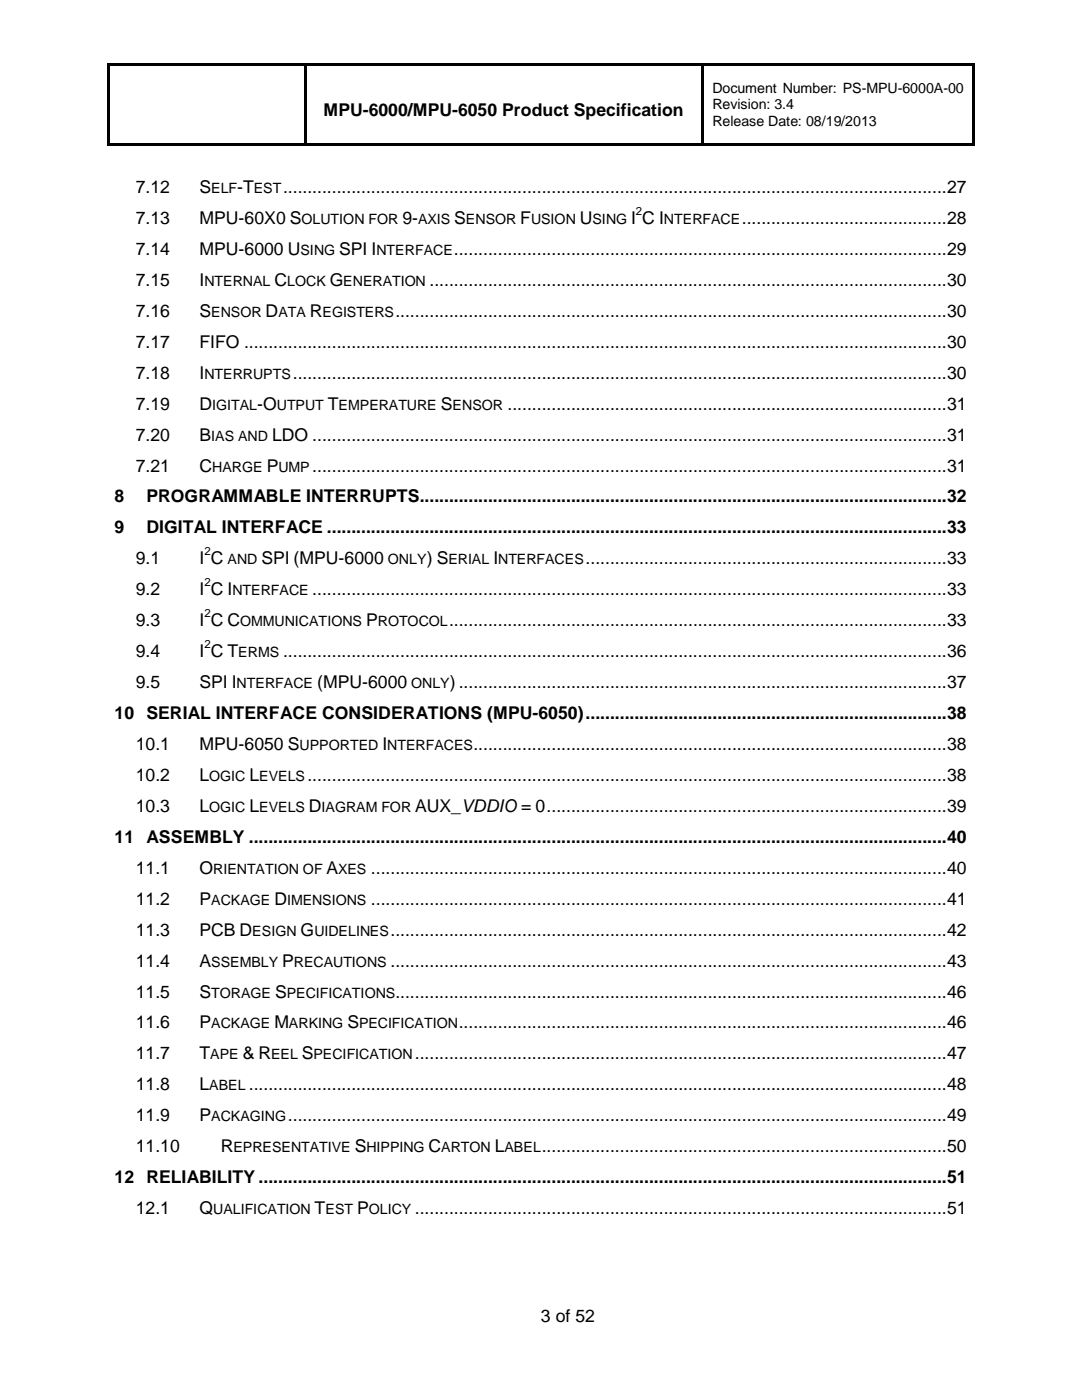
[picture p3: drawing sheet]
<svg xmlns="http://www.w3.org/2000/svg" width="216mm" height="279mm" viewBox="0 0 216 279" stroke-linecap="round" stroke-linejoin="round" font-family="sans-serif">
<defs><g id="words">
<g font-size="3.5">
<text x="64.5" y="23.2">MPU-6000/MPU-6050 Product Specification</text>
<text x="27.1" y="38.5">7.12</text>
<text x="39.8" y="38.5">S</text>
<text x="47.3" y="38.5">-T</text>
<text x="56.5" y="38.5">........................................................................................................................................27</text>
<text x="27.1" y="44.7">7.13</text>
<text x="39.8" y="44.7">MPU-60X0 S</text>
<text x="80.3" y="44.7">9-</text>
<text x="90.7" y="44.7">S</text>
<text x="103.8" y="44.7">F</text>
<text x="115.7" y="44.7">U</text>
<text x="125.9" y="44.7">I C I</text>
<text x="148" y="44.7">..........................................28</text>
<text x="27.1" y="50.9">7.14</text>
<text x="39.8" y="50.9">MPU-6000 U</text>
<text x="67.7" y="50.9">SPI I</text>
<text x="90.6" y="50.9">.....................................................................................................29</text>
<text x="27.1" y="57.1">7.15</text>
<text x="39.8" y="57.1">I</text>
<text x="54.8" y="57.1">C</text>
<text x="65.8" y="57.1">G</text>
<text x="85.7" y="57.1">..........................................................................................................30</text>
<text x="27.1" y="63.3">7.16</text>
<text x="39.8" y="63.3">S</text>
<text x="53" y="63.3">D</text>
<text x="61.9" y="63.3">R</text>
<text x="78.9" y="63.3">.................................................................................................................30</text>
<text x="27.1" y="69.4">7.17</text>
<text x="39.8" y="69.4">FIFO ................................................................................................................................................30</text>
<text x="27.1" y="75.6">7.18</text>
<text x="39.8" y="75.6">I</text>
<text x="58.4" y="75.6">......................................................................................................................................30</text>
<text x="27.1" y="81.8">7.19</text>
<text x="39.8" y="81.8">D</text>
<text x="51.3" y="81.8">-O</text>
<text x="65.4" y="81.8">T</text>
<text x="88" y="81.8">S</text>
<text x="101.3" y="81.8">..........................................................................................31</text>
<text x="27.1" y="87.9">7.20</text>
<text x="39.8" y="87.9">B</text>
<text x="54.3" y="87.9">LDO ..................................................................................................................................31</text>
<text x="27.1" y="94.1">7.21</text>
<text x="39.8" y="94.1">C</text>
<text x="53.2" y="94.1">P</text>
<text x="62.3" y="94.1">..................................................................................................................................31</text>
<text x="22.9" y="100.3">8</text>
<text x="29.2" y="100.3">PROGRAMMABLE INTERRUPTS............................................................................................................32</text>
<text x="22.9" y="106.4">9</text>
<text x="29.2" y="106.4">DIGITAL INTERFACE ...............................................................................................................................33</text>
<text x="27.1" y="112.6">9.1</text>
<text x="39.8" y="112.6">I C</text>
<text x="52.2" y="112.6">SPI (MPU-6000</text>
<text x="85.1" y="112.6">) S</text>
<text x="98.4" y="112.6">I</text>
<text x="116.9" y="112.6">..........................................................................33</text>
<text x="27.1" y="118.8">9.2</text>
<text x="39.8" y="118.8">I C I</text>
<text x="62.3" y="118.8">..................................................................................................................................33</text>
<text x="27.1" y="125">9.3</text>
<text x="39.8" y="125">I C C</text>
<text x="73.1" y="125">P</text>
<text x="89.6" y="125">......................................................................................................33</text>
<text x="27.1" y="131.2">9.4</text>
<text x="39.8" y="131.2">I C T</text>
<text x="56.5" y="131.2">........................................................................................................................................36</text>
<text x="27.1" y="137.3">9.5</text>
<text x="39.8" y="137.3">SPI I</text>
<text x="63.3" y="137.3">(MPU-6000</text>
<text x="89.8" y="137.3">) ....................................................................................................37</text>
<text x="22.9" y="143.4">10 SERIAL INTERFACE CONSIDERATIONS (MPU-6050)..........................................................................38</text>
<text x="27.1" y="149.7">10.1</text>
<text x="39.8" y="149.7">MPU-6050 S</text>
<text x="76.3" y="149.7">I</text>
<text x="94.5" y="149.7">.................................................................................................38</text>
<text x="27.1" y="155.9">10.2</text>
<text x="39.8" y="155.9">L</text>
<text x="49.8" y="155.9">L</text>
<text x="61.3" y="155.9">...................................................................................................................................38</text>
<text x="27.1" y="162">10.3</text>
<text x="39.8" y="162">L</text>
<text x="49.8" y="162">L</text>
<text x="61.6" y="162">D</text>
<text x="82.8" y="162">AUX_VDDIO = 0..................................................................................39</text>
<text x="22.9" y="168.2">11 ASSEMBLY ...............................................................................................................................................40</text>
<text x="27.1" y="174.4">11.1</text>
<text x="39.8" y="174.4">O</text>
<text x="65.2" y="174.4">A</text>
<text x="74" y="174.4">......................................................................................................................40</text>
<text x="27.1" y="180.5">11.2</text>
<text x="39.8" y="180.5">P</text>
<text x="54.7" y="180.5">D</text>
<text x="74" y="180.5">......................................................................................................................41</text>
<text x="27.1" y="186.7">11.3</text>
<text x="39.8" y="186.7">PCB D</text>
<text x="60" y="186.7">G</text>
<text x="77.9" y="186.7">..................................................................................................................42</text>
<text x="27.1" y="192.9">11.4</text>
<text x="39.8" y="192.9">A</text>
<text x="56.3" y="192.9">P</text>
<text x="77.9" y="192.9">..................................................................................................................43</text>
<text x="27.1" y="199.1">11.5</text>
<text x="39.8" y="199.1">S</text>
<text x="54.9" y="199.1">S</text>
<text x="78.9" y="199.1">.................................................................................................................46</text>
<text x="27.1" y="205.3">11.6</text>
<text x="39.8" y="205.3">P</text>
<text x="54.7" y="205.3">M</text>
<text x="69.3" y="205.3">S</text>
<text x="91.5" y="205.3">....................................................................................................46</text>
<text x="27.1" y="211.4">11.7</text>
<text x="39.8" y="211.4">T</text>
<text x="48.4" y="211.4">&amp; R</text>
<text x="60.2" y="211.4">S</text>
<text x="82.8" y="211.4">.............................................................................................................47</text>
<text x="27.1" y="217.6">11.8</text>
<text x="39.8" y="217.6">L</text>
<text x="49.7" y="217.6">...............................................................................................................................................48</text>
<text x="27.1" y="223.8">11.9</text>
<text x="39.8" y="223.8">P</text>
<text x="57.5" y="223.8">.......................................................................................................................................49</text>
<text x="27.1" y="229.9">11.10</text>
<text x="44" y="229.9">R</text>
<text x="70.8" y="229.9">S</text>
<text x="85.5" y="229.9">C</text>
<text x="98.7" y="229.9">L</text>
<text x="108.1" y="229.9">...................................................................................50</text>
<text x="22.9" y="236.1">12 RELIABILITY .............................................................................................................................................51</text>
<text x="27.1" y="242.3">12.1</text>
<text x="39.8" y="242.3">Q</text>
<text x="62.8" y="242.3">T</text>
<text x="71.3" y="242.3">P</text>
<text x="82.8" y="242.3">.............................................................................................................51</text>
<text x="107.9" y="263.8">3 of 52</text>
</g>
<g font-size="2.8">
<text x="142.1" y="18.6">Document Number: PS-MPU-6000A-00</text>
<text x="142.1" y="21.8">Revision: 3.4</text>
<text x="142.1" y="25.1">Release Date: 08/19/2013</text>
<text x="42.1" y="38.5">ELF</text>
<text x="50.7" y="38.5">EST</text>
<text x="60.2" y="44.7">OLUTION FOR</text>
<text x="83.4" y="44.7">AXIS</text>
<text x="93" y="44.7">ENSOR</text>
<text x="106" y="44.7">USION</text>
<text x="118.3" y="44.7">SING</text>
<text x="132.5" y="44.7">NTERFACE</text>
<text x="60" y="50.9">SING</text>
<text x="75.1" y="50.9">NTERFACE</text>
<text x="40.8" y="57.1">NTERNAL</text>
<text x="57.3" y="57.1">LOCK</text>
<text x="68.5" y="57.1">ENERATION</text>
<text x="42.1" y="63.3">ENSOR</text>
<text x="55.5" y="63.3">ATA</text>
<text x="64.4" y="63.3">EGISTERS</text>
<text x="40.8" y="75.6">NTERRUPTS</text>
<text x="42.3" y="81.8">IGITAL</text>
<text x="55.3" y="81.8">UTPUT</text>
<text x="67.6" y="81.8">EMPERATURE</text>
<text x="90.3" y="81.8">ENSOR</text>
<text x="42.1" y="87.9">IAS AND</text>
<text x="42.3" y="94.1">HARGE</text>
<text x="55.5" y="94.1">UMP</text>
<text x="45.4" y="112.6">AND</text>
<text x="77.4" y="112.6">ONLY</text>
<text x="89.5" y="112.6">ERIAL NTERFACES</text>
<text x="46.4" y="118.8">NTERFACE</text>
<text x="47.9" y="125">OMMUNICATIONS</text>
<text x="75.4" y="125">ROTOCOL</text>
<text x="47.5" y="131.2">ERMS</text>
<text x="47.2" y="137.3">NTERFACE</text>
<text x="82.1" y="137.3">ONLY</text>
<text x="59.8" y="149.7">UPPORTED NTERFACES</text>
<text x="41.7" y="155.9">OGIC</text>
<text x="51.7" y="155.9">EVELS</text>
<text x="41.7" y="162">OGIC</text>
<text x="51.7" y="162">EVELS</text>
<text x="64.2" y="162">IAGRAM FOR</text>
<text x="42.6" y="174.4">RIENTATION OF</text>
<text x="67.5" y="174.4">XES</text>
<text x="42.1" y="180.5">ACKAGE</text>
<text x="57.3" y="180.5">IMENSIONS</text>
<text x="50.3" y="186.7">ESIGN</text>
<text x="62.7" y="186.7">UIDELINES</text>
<text x="42.1" y="192.9">SSEMBLY</text>
<text x="58.6" y="192.9">RECAUTIONS</text>
<text x="42.1" y="199.1">TORAGE</text>
<text x="57.2" y="199.1">PECIFICATIONS</text>
<text x="42.1" y="205.3">ACKAGE</text>
<text x="57.7" y="205.3">ARKING</text>
<text x="71.6" y="205.3">PECIFICATION</text>
<text x="42" y="211.4">APE</text>
<text x="54.1" y="211.4">EEL</text>
<text x="62.6" y="211.4">PECIFICATION</text>
<text x="41.7" y="217.6">ABEL</text>
<text x="42.1" y="223.8">ACKAGING</text>
<text x="46.6" y="229.9">EPRESENTATIVE</text>
<text x="73.1" y="229.9">HIPPING</text>
<text x="88" y="229.9">ARTON</text>
<text x="100.7" y="229.9">ABEL</text>
<text x="42.6" y="242.3">UALIFICATION</text>
<text x="64.9" y="242.3">EST</text>
<text x="73.6" y="242.3">OLICY</text>
</g>
<g font-size="2.3">
<text x="126.9" y="42.9">2</text>
<text x="40.8" y="110.8">2</text>
<text x="40.8" y="117">2</text>
<text x="40.8" y="123.2">2</text>
<text x="40.8" y="129.4">2</text>
</g>
</g></defs>
<g fill="#000">
<path d="M21.4 12.7h.5v.6h-.5z" fill-rule="evenodd"/>
<path d="M21.4 12.7h.5v.5h-.5z" fill-rule="evenodd"/>
<path d="M21.9 12.7h38.7v.5h-38.7z" fill-rule="evenodd"/>
<path d="M60.6 13.2l.5 .1z" fill-rule="evenodd"/>
<path d="M60.6 12.7h.5v.5h-.5z" fill-rule="evenodd"/>
<path d="M61.1 12.7h78.9v.5h-78.9z" fill-rule="evenodd"/>
<path d="M140 13.2l.5 .1z" fill-rule="evenodd"/>
<path d="M140 12.7h.5v.5h-.5z" fill-rule="evenodd"/>
<path d="M140.5 12.7h53.5v.5h-53.5z" fill-rule="evenodd"/>
<path d="M194 12.7h.5v.6h-.5z" fill-rule="evenodd"/>
<path d="M194 12.7h.5v.5h-.5z" fill-rule="evenodd"/>
<path d="M21.4 13.2h.5v15.4h-.5z" fill-rule="evenodd"/>
<path d="M21.4 28.6h.5v.5h-.5z" fill-rule="evenodd"/>
<path d="M21.4 28.6h.5v.5h-.5z" fill-rule="evenodd"/>
<path d="M21.9 28.6h38.7v.5h-38.7z" fill-rule="evenodd"/>
<path d="M60.6 13.2h.5v15.4h-.5z" fill-rule="evenodd"/>
<path d="M60.6 28.6h.5v.5h-.5z" fill-rule="evenodd"/>
<path d="M61.1 28.6h78.9v.5h-78.9z" fill-rule="evenodd"/>
<path d="M140 13.2h.5v15.4h-.5z" fill-rule="evenodd"/>
<path d="M140 28.6h.5v.5h-.5z" fill-rule="evenodd"/>
<path d="M140.5 28.6h53.5v.5h-53.5z" fill-rule="evenodd"/>
<path d="M194 13.2h.5v15.4h-.5z" fill-rule="evenodd"/>
<path d="M194 28.6h.5v.5h-.5z" fill-rule="evenodd"/>
<path d="M194 28.6h.5v.5h-.5z" fill-rule="evenodd"/>
</g>
<use href="#words"/>
</svg>
